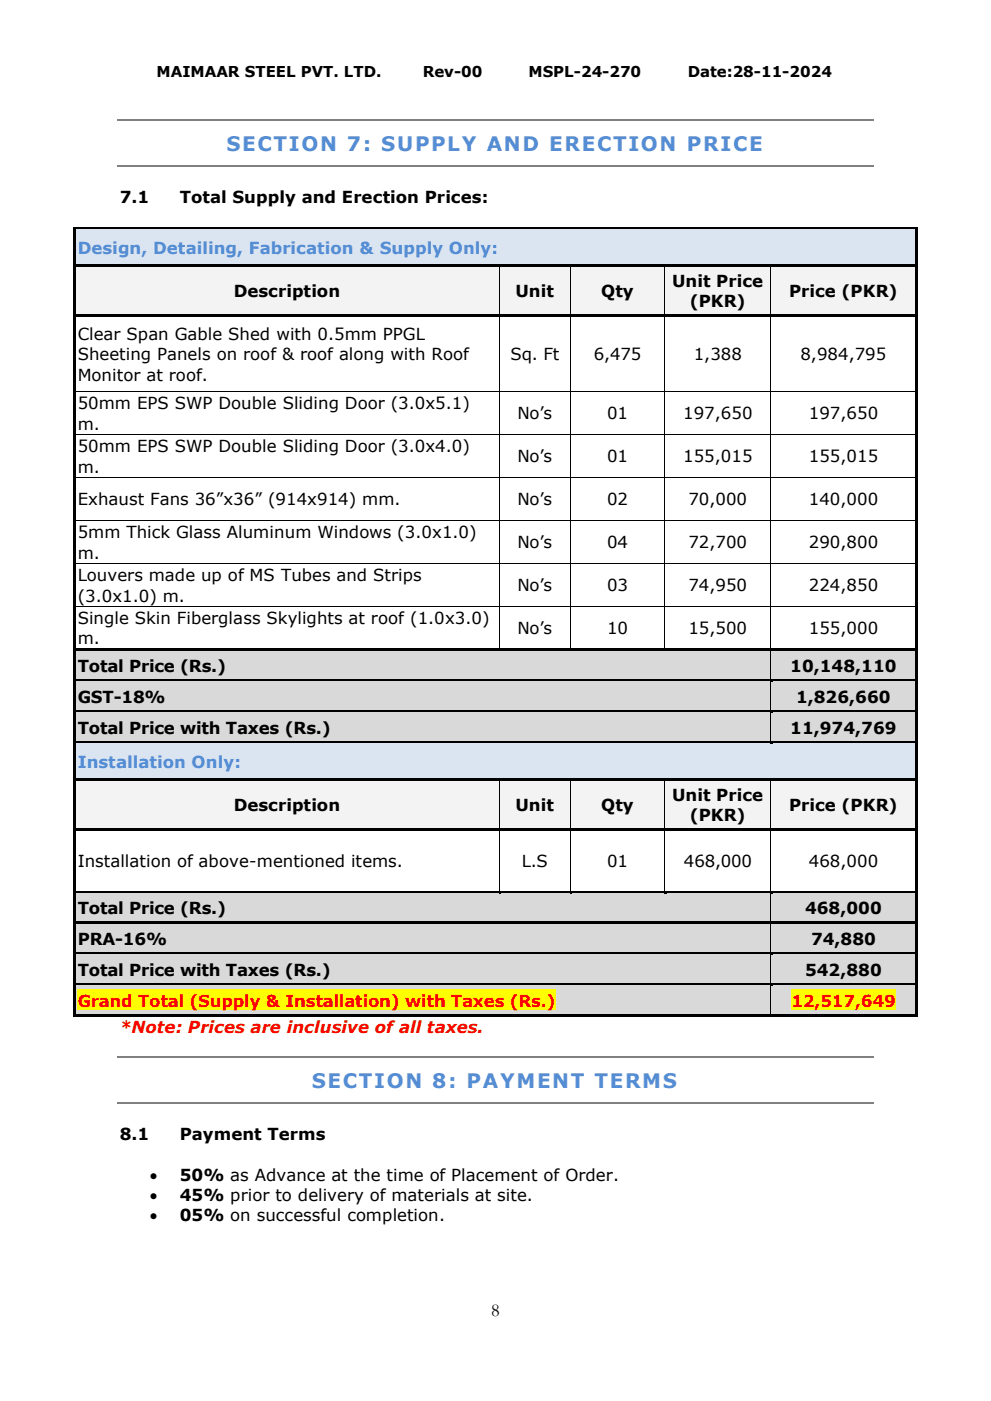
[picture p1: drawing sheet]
<svg xmlns="http://www.w3.org/2000/svg" width="210mm" height="297mm" viewBox="0 0 210 297" stroke-linecap="round" stroke-linejoin="round" font-family="sans-serif">
<defs><g id="words">
<g font-size="4.2" fill="#548dd4">
<text x="48" y="32.1">SECTION 7: SUPPLY AND ERECTION PRICE</text>
<text x="66.1" y="230.6">SECTION 8: PAYMENT TERMS</text>
</g>
<text font-size="3.9" x="104.1" y="278.9">8</text>
<g font-size="3.5">
<text x="25.4" y="43.1">7.1</text>
<text x="38.1" y="43.1">Total Supply and Erection Prices:</text>
<text x="49.5" y="63">Description</text>
<text x="109.3" y="63">Unit</text>
<text x="127.4" y="63">Qty</text>
<text x="142.5" y="60.8">Unit Price</text>
<text x="146.2" y="65.2">(PKR)</text>
<text x="167.3" y="63">Price (PKR)</text>
<text x="16.5" y="72.1">Clear Span Gable Shed with 0.5mm PPGL</text>
<text x="16.5" y="76.4">Sheeting Panels on roof &amp; roof along with Roof</text>
<text x="108.2" y="76.4">Sq. Ft</text>
<text x="125.9" y="76.4">6,475</text>
<text x="147.1" y="76.4">1,388</text>
<text x="169.7" y="76.4">8,984,795</text>
<text x="16.5" y="80.7">Monitor at roof.</text>
<text x="16.5" y="86.7">50mm EPS SWP Double Sliding Door (3.0x5.1)</text>
<text x="109.7" y="88.9">No’s</text>
<text x="128.7" y="88.9">01</text>
<text x="144.8" y="88.9">197,650</text>
<text x="171.4" y="88.9">197,650</text>
<text x="16.5" y="91.1">m.</text>
<text x="16.5" y="95.9">50mm EPS SWP Double Sliding Door (3.0x4.0)</text>
<text x="16.5" y="100.2">m.</text>
<text x="109.7" y="98">No’s</text>
<text x="128.7" y="98">01</text>
<text x="144.8" y="98">155,015</text>
<text x="171.4" y="98">155,015</text>
<text x="16.5" y="107.1">Exhaust Fans 36”x36” (914x914) mm.</text>
<text x="109.7" y="107.1">No’s</text>
<text x="128.7" y="107.1">02</text>
<text x="145.9" y="107.1">70,000</text>
<text x="171.4" y="107.1">140,000</text>
<text x="16.5" y="114.1">5mm Thick Glass Aluminum Windows (3.0x1.0)</text>
<text x="16.5" y="118.4">m.</text>
<text x="109.7" y="116.2">No’s</text>
<text x="128.7" y="116.2">04</text>
<text x="145.9" y="116.2">72,700</text>
<text x="171.4" y="116.2">290,800</text>
<text x="16.5" y="123.2">Louvers made up of MS Tubes and Strips</text>
<text x="109.7" y="125.3">No’s</text>
<text x="128.7" y="125.3">03</text>
<text x="145.9" y="125.3">74,950</text>
<text x="171.4" y="125.3">224,850</text>
<text x="16.5" y="127.5">(3.0x1.0) m.</text>
<text x="16.5" y="132.3">Single Skin Fiberglass Skylights at roof (1.0x3.0)</text>
<text x="16.5" y="136.6">m.</text>
<text x="109.7" y="134.4">No’s</text>
<text x="128.7" y="134.4">10</text>
<text x="145.9" y="134.4">15,500</text>
<text x="171.4" y="134.4">155,000</text>
<text x="16.5" y="142.4">Total Price (Rs.)</text>
<text x="167.5" y="142.4">10,148,110</text>
<text x="16.5" y="148.9">GST-18%</text>
<text x="168.7" y="148.9">1,826,660</text>
<text x="16.5" y="155.5">Total Price with Taxes (Rs.)</text>
<text x="167.5" y="155.5">11,974,769</text>
<text x="49.5" y="171.9">Description</text>
<text x="109.3" y="171.9">Unit</text>
<text x="127.4" y="171.9">Qty</text>
<text x="142.5" y="169.8">Unit Price</text>
<text x="167.3" y="171.9">Price (PKR)</text>
<text x="146.2" y="174.1">(PKR)</text>
<text x="16.5" y="183.8">Installation of above-mentioned items.</text>
<text x="110.6" y="183.8">L.S</text>
<text x="128.7" y="183.8">01</text>
<text x="145" y="183.8">468,000</text>
<text x="171.4" y="183.8">468,000</text>
<text x="16.5" y="193.8">Total Price (Rs.)</text>
<text x="170.6" y="193.8">468,000</text>
<text x="16.5" y="200.3">PRA-16%</text>
<text x="171.9" y="200.3">74,880</text>
<text x="16.5" y="206.8">Total Price with Taxes (Rs.)</text>
<text x="170.6" y="206.8">542,880</text>
<text x="25.4" y="241.7">8.1</text>
<text x="38.1" y="241.7">Payment Terms</text>
<text x="31.8" y="250.3">•</text>
<text x="38.1" y="250.3">50% as Advance at the time of Placement of Order.</text>
<text x="31.8" y="254.5">•</text>
<text x="38.1" y="254.5">45% prior to delivery of materials at site.</text>
<text x="31.8" y="258.9">•</text>
<text x="38.1" y="258.9">05% on successful completion.</text>
</g>
<g font-size="3.5" fill="#548dd4">
<text x="16.5" y="53.8">Design, Detailing, Fabrication &amp; Supply Only:</text>
<text x="16.5" y="162.7">Installation Only:</text>
</g>
<g font-size="3.5" fill="#f00">
<text x="16.5" y="213.3">Grand Total (Supply &amp; Installation) with Taxes (Rs.)</text>
<text x="167.8" y="213.3">12,517,649</text>
<text x="25.4" y="219">*Note: Prices are inclusive of all taxes.</text>
</g>
<g font-size="3.2">
<text x="33.2" y="16.3">MAIMAAR STEEL PVT. LTD.</text>
<text x="89.6" y="16.3">Rev-00</text>
<text x="112" y="16.3">MSPL-24-270</text>
<text x="145.8" y="16.3">Date:28-11-2024</text>
</g>
</g></defs>
<path d="M24.9 25.5h160.3M24.9 35.2h160.3" fill="none" stroke="#808080" stroke-width=".25"/>
<g fill="#dbe5f1">
<path d="M16.1 48.6h177.9v7.5h-177.9z" fill-rule="evenodd"/>
<path d="M16.5 50.3h177.1v4.2h-177.1z" fill-rule="evenodd"/>
</g>
<g fill="#000">
<path d="M15.6 48.1h.5v.6h-.5z" fill-rule="evenodd"/>
<path d="M15.6 48.1h.5v.5h-.5z" fill-rule="evenodd"/>
<path d="M15.6 48.7h.5v7.4h-.5z" fill-rule="evenodd"/>
<path d="M16.1 48.1h177.9v.5h-177.9z" fill-rule="evenodd"/>
<path d="M194 48.1h.5v.6h-.5z" fill-rule="evenodd"/>
<path d="M194 48.1h.5v.5h-.5z" fill-rule="evenodd"/>
<path d="M194 48.7h.5v7.4h-.5z" fill-rule="evenodd"/>
</g>
<path d="M16.1 48.7h177.9" fill="none" stroke="#dbe5f1" stroke-width=".21"/>
<g fill="#f3f3f3">
<path d="M16.1 56.6h89.8v9.9h-89.8z" fill-rule="evenodd"/>
<path d="M16.5 59.4h88.7v4.3h-88.7z" fill-rule="evenodd"/>
<path d="M105.9 56.6h14.9v9.9h-14.9z" fill-rule="evenodd"/>
<path d="M106.5 59.4h13.8v4.3h-13.8z" fill-rule="evenodd"/>
<path d="M120.9 56.6h20v9.9h-20z" fill-rule="evenodd"/>
<path d="M121.5 59.4h18.8v4.3h-18.8z" fill-rule="evenodd"/>
<path d="M140.9 56.6h22.5v9.9h-22.5z" fill-rule="evenodd"/>
<path d="M141.5 57.3h21.3v4.3h-21.3z" fill-rule="evenodd"/>
<path d="M141.5 61.6h21.3v4.3h-21.3z" fill-rule="evenodd"/>
<path d="M163.4 56.6h30.6v9.9h-30.6z" fill-rule="evenodd"/>
<path d="M164 59.4h29.6v4.3h-29.6z" fill-rule="evenodd"/>
</g>
<g fill="#000">
<path d="M15.6 56.1h.5v.5h-.5z" fill-rule="evenodd"/>
<path d="M16.1 56.1h89.7v.5h-89.7z" fill-rule="evenodd"/>
</g>
<path d="M16.1 56.6h89.7" fill="none" stroke="#f3f3f3" stroke-width=".21"/>
<path d="M105.9 56.6h.4z" fill-rule="evenodd" fill="#f3f3f3"/>
<g fill="#000">
<path d="M105.8 56.1h.5v.5h-.5z" fill-rule="evenodd"/>
<path d="M106.3 56.1h14.5v.5h-14.5z" fill-rule="evenodd"/>
</g>
<path d="M106.3 56.6h14.5" fill="none" stroke="#f3f3f3" stroke-width=".21"/>
<path d="M120.9 56.6h.5z" fill-rule="evenodd" fill="#f3f3f3"/>
<g fill="#000">
<path d="M120.8 56.1h.6v.5h-.6z" fill-rule="evenodd"/>
<path d="M121.4 56.1h19.5v.5h-19.5z" fill-rule="evenodd"/>
</g>
<path d="M121.4 56.6h19.5" fill="none" stroke="#f3f3f3" stroke-width=".21"/>
<path d="M141 56.6h.4z" fill-rule="evenodd" fill="#f3f3f3"/>
<g fill="#000">
<path d="M140.9 56.1h.5v.5h-.5z" fill-rule="evenodd"/>
<path d="M141.4 56.1h22v.5h-22z" fill-rule="evenodd"/>
</g>
<path d="M141.4 56.6h22" fill="none" stroke="#f3f3f3" stroke-width=".21"/>
<path d="M163.4 56.6h.5z" fill-rule="evenodd" fill="#f3f3f3"/>
<g fill="#000">
<path d="M163.4 56.1h.5v.5h-.5z" fill-rule="evenodd"/>
<path d="M163.9 56.1h30.1v.5h-30.1z" fill-rule="evenodd"/>
<path d="M194 56.1h.5v.5h-.5z" fill-rule="evenodd"/>
<path d="M15.6 56.6h.5v9.9h-.5z" fill-rule="evenodd"/>
<path d="M15.6 66.5h.5v.6h-.5z" fill-rule="evenodd"/>
<path d="M16.1 66.5h89.7v.5h-89.7z" fill-rule="evenodd"/>
<path d="M105.8 66.5h.5v.5h-.5z" fill-rule="evenodd"/>
<path d="M106.3 66.5h14.5v.5h-14.5z" fill-rule="evenodd"/>
<path d="M120.8 66.5h.6v.5h-.6z" fill-rule="evenodd"/>
<path d="M121.4 66.5h19.5v.5h-19.5z" fill-rule="evenodd"/>
<path d="M140.9 66.5h.5v.5h-.5z" fill-rule="evenodd"/>
<path d="M141.4 66.5h22v.5h-22z" fill-rule="evenodd"/>
<path d="M163.4 66.5h.5v.5h-.5z" fill-rule="evenodd"/>
<path d="M163.9 66.5h30.1v.5h-30.1z" fill-rule="evenodd"/>
<path d="M194 56.6h.5v9.9h-.5z" fill-rule="evenodd"/>
<path d="M194 66.5h.5v.6h-.5z" fill-rule="evenodd"/>
<path d="M15.6 67.1h.5v15.8h-.5z" fill-rule="evenodd"/>
<path d="M15.6 82.9h.5v.1h-.5z" fill-rule="evenodd"/>
<path d="M15.6 83h.5v9h-.5z" fill-rule="evenodd"/>
<path d="M15.6 92h.5v.1h-.5z" fill-rule="evenodd"/>
<path d="M105.8 82.9h.2v.1h-.2z" fill-rule="evenodd"/>
<path d="M105.8 92h.2v.1h-.2z" fill-rule="evenodd"/>
<path d="M120.8 82.9h.2v.1h-.2z" fill-rule="evenodd"/>
<path d="M120.8 92h.2v.1h-.2z" fill-rule="evenodd"/>
<path d="M140.9 82.9h.1v.1h-.1z" fill-rule="evenodd"/>
<path d="M140.9 92h.1v.1h-.1z" fill-rule="evenodd"/>
<path d="M163.4 82.9h.1v.1h-.1z" fill-rule="evenodd"/>
<path d="M163.4 92h.1v.1h-.1z" fill-rule="evenodd"/>
<path d="M194 67.1h.5v15.8h-.5z" fill-rule="evenodd"/>
<path d="M194 82.9h.5v.1h-.5z" fill-rule="evenodd"/>
<path d="M194 83h.5v9h-.5z" fill-rule="evenodd"/>
<path d="M194 92h.5v.1h-.5z" fill-rule="evenodd"/>
<path d="M15.6 92.1h.5v9h-.5z" fill-rule="evenodd"/>
<path d="M15.6 101.1h.5v.1h-.5z" fill-rule="evenodd"/>
<path d="M15.6 101.2h.5v9h-.5z" fill-rule="evenodd"/>
<path d="M15.6 110.2h.5v.1h-.5z" fill-rule="evenodd"/>
<path d="M15.6 110.3h.5v9h-.5z" fill-rule="evenodd"/>
<path d="M15.6 119.3h.5v.1h-.5z" fill-rule="evenodd"/>
<path d="M105.8 101.1h.2v.1h-.2z" fill-rule="evenodd"/>
<path d="M105.8 110.2h.2v.1h-.2z" fill-rule="evenodd"/>
<path d="M105.8 119.3h.2v.1h-.2z" fill-rule="evenodd"/>
<path d="M120.8 101.1h.2v.1h-.2z" fill-rule="evenodd"/>
<path d="M120.8 110.2h.2v.1h-.2z" fill-rule="evenodd"/>
<path d="M120.8 119.3h.2v.1h-.2z" fill-rule="evenodd"/>
<path d="M140.9 101.1h.1v.1h-.1z" fill-rule="evenodd"/>
<path d="M140.9 110.2h.1v.1h-.1z" fill-rule="evenodd"/>
<path d="M140.9 119.3h.1v.1h-.1z" fill-rule="evenodd"/>
<path d="M163.4 101.1h.1v.1h-.1z" fill-rule="evenodd"/>
<path d="M163.4 110.2h.1v.1h-.1z" fill-rule="evenodd"/>
<path d="M163.4 119.3h.1v.1h-.1z" fill-rule="evenodd"/>
<path d="M194 92.1h.5v9h-.5z" fill-rule="evenodd"/>
<path d="M194 101.1h.5v.1h-.5z" fill-rule="evenodd"/>
<path d="M194 101.2h.5v9h-.5z" fill-rule="evenodd"/>
<path d="M194 110.2h.5v.1h-.5z" fill-rule="evenodd"/>
<path d="M194 110.3h.5v9h-.5z" fill-rule="evenodd"/>
<path d="M194 119.3h.5v.1h-.5z" fill-rule="evenodd"/>
<path d="M15.6 119.4h.5v9h-.5z" fill-rule="evenodd"/>
<path d="M15.6 128.4h.5v.1h-.5z" fill-rule="evenodd"/>
<path d="M15.6 128.5h.5v9h-.5z" fill-rule="evenodd"/>
<path d="M105.8 128.4h.2v.1h-.2z" fill-rule="evenodd"/>
<path d="M120.8 128.4h.2v.1h-.2z" fill-rule="evenodd"/>
<path d="M140.9 128.4h.1v.1h-.1z" fill-rule="evenodd"/>
<path d="M163.4 128.4h.1v.1h-.1z" fill-rule="evenodd"/>
<path d="M194 119.4h.5v9h-.5z" fill-rule="evenodd"/>
<path d="M194 128.4h.5v.1h-.5z" fill-rule="evenodd"/>
<path d="M194 128.5h.5v9h-.5z" fill-rule="evenodd"/>
</g>
<path d="M163.9 56.6h30.1" fill="none" stroke="#f3f3f3" stroke-width=".21"/>
<g fill="none" stroke="#000" stroke-width=".21">
<path d="M105.9 56.6v9.9M120.9 56.6v9.9M140.9 56.6v9.9M163.4 56.6v9.9M105.9 67.1v15.8M120.9 67.1v15.8M140.9 67.1v15.8M163.4 67.1v15.8M16.1 82.9h89.7M16.1 92h89.7M105.9 83v9M105.9 92.1v9"/>
<path d="M106 82.9h14.8M106 92h14.8M120.9 83v9M120.9 92.1v9M121 82.9h19.9M121 92h19.9M140.9 83v9M140.9 92.1v9M141 82.9h22.4M141 92h22.4M163.4 83v9M163.4 92.1v9"/>
<path d="M163.5 82.9h30.5M163.5 92h30.5M16.1 101.2h89.7M16.1 110.3h89.7M16.1 119.4h89.7M105.9 101.2v9M105.9 110.3v9M105.9 119.4v9M106 101.2h14.8M106 110.3h14.8M106 119.4h14.8M120.9 101.2v9"/>
<path d="M120.9 110.3v9M120.9 119.4v9M121 101.2h19.9M121 110.3h19.9M121 119.4h19.9M140.9 101.2v9M140.9 110.3v9M140.9 119.4v9M141 101.2h22.4M141 110.3h22.4M141 119.4h22.4M163.4 101.2v9"/>
<path d="M163.4 110.3v9M163.4 119.4v9M163.5 101.2h30.5M163.5 110.3h30.5M163.5 119.4h30.5M16.1 128.5h89.7M105.9 128.5v9M106 128.5h14.8M120.9 128.5v9M121 128.5h19.9M140.9 128.5v9M141 128.5h22.4"/>
<path d="M163.4 128.5v9M163.5 128.5h30.5"/>
</g>
<g fill="#d9d9d9">
<path d="M16.1 138h147.2v6h-147.2z" fill-rule="evenodd"/>
<path d="M16.5 138.9h146.3v4.2h-146.3z" fill-rule="evenodd"/>
<path d="M163.5 138h30.5v6h-30.5z" fill-rule="evenodd"/>
<path d="M164 138.9h29.6v4.2h-29.6z" fill-rule="evenodd"/>
</g>
<g fill="#000">
<path d="M15.6 137.5h.5v.5h-.5z" fill-rule="evenodd"/>
<path d="M16.1 137.5h89.7v.5h-89.7z" fill-rule="evenodd"/>
</g>
<path d="M16.1 138h89.7" fill="none" stroke="#d9d9d9" stroke-width=".21"/>
<path d="M105.8 138h.5z" fill-rule="evenodd" fill="#d9d9d9"/>
<g fill="#000">
<path d="M105.8 137.5h.5v.5h-.5z" fill-rule="evenodd"/>
<path d="M106.3 137.5h14.5v.5h-14.5z" fill-rule="evenodd"/>
</g>
<path d="M106.3 138h14.5" fill="none" stroke="#d9d9d9" stroke-width=".21"/>
<path d="M120.8 138h.6z" fill-rule="evenodd" fill="#d9d9d9"/>
<g fill="#000">
<path d="M120.8 137.5h.6v.5h-.6z" fill-rule="evenodd"/>
<path d="M121.4 137.5h19.5v.5h-19.5z" fill-rule="evenodd"/>
</g>
<path d="M121.4 138h19.5" fill="none" stroke="#d9d9d9" stroke-width=".21"/>
<path d="M140.9 138h.5z" fill-rule="evenodd" fill="#d9d9d9"/>
<g fill="#000">
<path d="M140.9 137.5h.5v.5h-.5z" fill-rule="evenodd"/>
<path d="M141.4 137.5h21.9v.5h-21.9z" fill-rule="evenodd"/>
</g>
<path d="M141.4 138h21.9" fill="none" stroke="#d9d9d9" stroke-width=".21"/>
<path d="M163.5 138h.3z" fill-rule="evenodd" fill="#d9d9d9"/>
<g fill="#000">
<path d="M163.3 138h.2z" fill-rule="evenodd"/>
<path d="M163.3 137.5h.5v.5h-.5z" fill-rule="evenodd"/>
</g>
<path d="M163.5 138h.5z" fill-rule="evenodd" fill="#d9d9d9"/>
<g fill="#000">
<path d="M163.5 137.5h.5v.5h-.5z" fill-rule="evenodd"/>
<path d="M164 137.5h30v.5h-30z" fill-rule="evenodd"/>
<path d="M194 137.5h.5v.5h-.5z" fill-rule="evenodd"/>
<path d="M15.6 138h.5v6h-.5z" fill-rule="evenodd"/>
<path d="M194 138h.5v6h-.5z" fill-rule="evenodd"/>
</g>
<path d="M164 138h30" fill="none" stroke="#d9d9d9" stroke-width=".21"/>
<path d="M163.4 138v6" fill="none" stroke="#000" stroke-width=".21"/>
<g fill="#d9d9d9">
<path d="M16.1 144.5h147.2v6h-147.2z" fill-rule="evenodd"/>
<path d="M16.5 145.4h146.3v4.3h-146.3z" fill-rule="evenodd"/>
<path d="M163.5 144.5h30.5v6h-30.5z" fill-rule="evenodd"/>
<path d="M164 145.4h29.6v4.3h-29.6z" fill-rule="evenodd"/>
</g>
<g fill="#000">
<path d="M15.6 144h.5v.5h-.5z" fill-rule="evenodd"/>
<path d="M16.1 144h147.2v.5h-147.2z" fill-rule="evenodd"/>
</g>
<path d="M16.1 144.5h147.2" fill="none" stroke="#d9d9d9" stroke-width=".21"/>
<path d="M163.5 144.5h.3z" fill-rule="evenodd" fill="#d9d9d9"/>
<g fill="#000">
<path d="M15.6 144.5h.5v6h-.5z" fill-rule="evenodd"/>
<path d="M163.3 144.5h.2z" fill-rule="evenodd"/>
<path d="M163.3 144h.5v.5h-.5z" fill-rule="evenodd"/>
<path d="M163.8 144h30.2v.5h-30.2z" fill-rule="evenodd"/>
<path d="M194 144h.5v.5h-.5z" fill-rule="evenodd"/>
<path d="M194 144.5h.5v6h-.5z" fill-rule="evenodd"/>
</g>
<path d="M163.8 144.5h30.2" fill="none" stroke="#d9d9d9" stroke-width=".21"/>
<path d="M163.4 144.5v6" fill="none" stroke="#000" stroke-width=".21"/>
<g fill="#d9d9d9">
<path d="M16.1 151.1h147.2v6h-147.2z" fill-rule="evenodd"/>
<path d="M16.5 151.9h146.3v4.3h-146.3z" fill-rule="evenodd"/>
<path d="M163.5 151.1h30.5v6h-30.5z" fill-rule="evenodd"/>
<path d="M164 151.9h29.6v4.3h-29.6z" fill-rule="evenodd"/>
</g>
<g fill="#000">
<path d="M15.6 150.5h.5v.6h-.5z" fill-rule="evenodd"/>
<path d="M16.1 150.5h147.2v.5h-147.2z" fill-rule="evenodd"/>
</g>
<path d="M16.1 151h147.2" fill="none" stroke="#d9d9d9" stroke-width=".21"/>
<path d="M163.5 151l.3 .1z" fill-rule="evenodd" fill="#d9d9d9"/>
<g fill="#000">
<path d="M15.6 151.1h.5v6h-.5z" fill-rule="evenodd"/>
<path d="M163.3 151l.2 .1z" fill-rule="evenodd"/>
<path d="M163.3 150.5h.5v.5h-.5z" fill-rule="evenodd"/>
<path d="M163.8 150.5h30.2v.5h-30.2z" fill-rule="evenodd"/>
<path d="M194 150.5h.5v.6h-.5z" fill-rule="evenodd"/>
<path d="M194 151.1h.5v6h-.5z" fill-rule="evenodd"/>
</g>
<path d="M163.8 151h30.2" fill="none" stroke="#d9d9d9" stroke-width=".21"/>
<path d="M163.4 151.1v6" fill="none" stroke="#000" stroke-width=".21"/>
<g fill="#dbe5f1">
<path d="M16.1 157.6h177.9v7.4h-177.9z" fill-rule="evenodd"/>
<path d="M16.5 159.1h177.1v4.4h-177.1z" fill-rule="evenodd"/>
</g>
<g fill="#000">
<path d="M15.6 157.1h.5v.5h-.5z" fill-rule="evenodd"/>
<path d="M16.1 157.1h147.2v.5h-147.2z" fill-rule="evenodd"/>
</g>
<path d="M16.1 157.6h147.2" fill="none" stroke="#dbe5f1" stroke-width=".21"/>
<path d="M163.3 157.6h.5z" fill-rule="evenodd" fill="#dbe5f1"/>
<g fill="#000">
<path d="M163.3 157.1h.5v.5h-.5z" fill-rule="evenodd"/>
<path d="M163.8 157.1h30.2v.5h-30.2z" fill-rule="evenodd"/>
<path d="M194 157.1h.5v.5h-.5z" fill-rule="evenodd"/>
<path d="M15.6 157.6h.5v7.4h-.5z" fill-rule="evenodd"/>
<path d="M194 157.6h.5v7.4h-.5z" fill-rule="evenodd"/>
</g>
<path d="M163.8 157.6h30.2" fill="none" stroke="#dbe5f1" stroke-width=".21"/>
<g fill="#f3f3f3">
<path d="M16.1 165.6h89.8v9.9h-89.8z" fill-rule="evenodd"/>
<path d="M16.5 168.4h88.7v4.3h-88.7z" fill-rule="evenodd"/>
<path d="M105.9 165.6h14.9v9.9h-14.9z" fill-rule="evenodd"/>
<path d="M106.5 168.4h13.8v4.3h-13.8z" fill-rule="evenodd"/>
<path d="M120.9 165.6h20v9.9h-20z" fill-rule="evenodd"/>
<path d="M121.5 168.4h18.8v4.3h-18.8z" fill-rule="evenodd"/>
<path d="M140.9 165.6h22.5v9.9h-22.5z" fill-rule="evenodd"/>
<path d="M141.5 166.2h21.3v4.3h-21.3z" fill-rule="evenodd"/>
<path d="M141.5 170.5h21.3v4.3h-21.3z" fill-rule="evenodd"/>
<path d="M163.4 165.6h30.6v9.9h-30.6z" fill-rule="evenodd"/>
<path d="M164 168.4h29.6v4.3h-29.6z" fill-rule="evenodd"/>
</g>
<g fill="#000">
<path d="M15.6 165h.5v.6h-.5z" fill-rule="evenodd"/>
<path d="M16.1 165h89.7v.5h-89.7z" fill-rule="evenodd"/>
</g>
<path d="M16.1 165.6h89.7" fill="none" stroke="#f3f3f3" stroke-width=".21"/>
<path d="M105.9 165.5l.4 .1z" fill-rule="evenodd" fill="#f3f3f3"/>
<g fill="#000">
<path d="M105.8 165h.5v.5h-.5z" fill-rule="evenodd"/>
<path d="M106.3 165h14.5v.5h-14.5z" fill-rule="evenodd"/>
</g>
<path d="M106.3 165.6h14.5" fill="none" stroke="#f3f3f3" stroke-width=".21"/>
<path d="M120.9 165.5l.5 .1z" fill-rule="evenodd" fill="#f3f3f3"/>
<g fill="#000">
<path d="M120.8 165h.6v.5h-.6z" fill-rule="evenodd"/>
<path d="M121.4 165h19.5v.5h-19.5z" fill-rule="evenodd"/>
</g>
<path d="M121.4 165.6h19.5" fill="none" stroke="#f3f3f3" stroke-width=".21"/>
<path d="M141 165.5l.4 .1z" fill-rule="evenodd" fill="#f3f3f3"/>
<g fill="#000">
<path d="M140.9 165h.5v.5h-.5z" fill-rule="evenodd"/>
<path d="M141.4 165h22v.5h-22z" fill-rule="evenodd"/>
</g>
<path d="M141.4 165.6h22" fill="none" stroke="#f3f3f3" stroke-width=".21"/>
<path d="M163.4 165.5l.5 .1z" fill-rule="evenodd" fill="#f3f3f3"/>
<g fill="#000">
<path d="M15.6 165.6h.5v9.9h-.5z" fill-rule="evenodd"/>
<path d="M15.6 175.5h.5v.5h-.5z" fill-rule="evenodd"/>
<path d="M16.1 175.5h89.7v.5h-89.7z" fill-rule="evenodd"/>
<path d="M105.8 175.5h.5v.5h-.5z" fill-rule="evenodd"/>
<path d="M106.3 175.5h14.5v.5h-14.5z" fill-rule="evenodd"/>
<path d="M120.8 175.5h.6v.5h-.6z" fill-rule="evenodd"/>
<path d="M121.4 175.5h19.5v.5h-19.5z" fill-rule="evenodd"/>
<path d="M140.9 175.5h.5v.5h-.5z" fill-rule="evenodd"/>
<path d="M141.4 175.5h22v.5h-22z" fill-rule="evenodd"/>
<path d="M163.4 165h.5v.5h-.5z" fill-rule="evenodd"/>
<path d="M163.4 175.5h.5v.5h-.5z" fill-rule="evenodd"/>
<path d="M163.9 165h30.1v.5h-30.1z" fill-rule="evenodd"/>
<path d="M163.9 175.5h30.1v.5h-30.1z" fill-rule="evenodd"/>
<path d="M194 165h.5v.6h-.5z" fill-rule="evenodd"/>
<path d="M194 165.6h.5v9.9h-.5z" fill-rule="evenodd"/>
<path d="M194 175.5h.5v.5h-.5z" fill-rule="evenodd"/>
<path d="M15.6 176h.5v12.8h-.5z" fill-rule="evenodd"/>
<path d="M194 176h.5v12.8h-.5z" fill-rule="evenodd"/>
</g>
<path d="M163.9 165.6h30.1" fill="none" stroke="#f3f3f3" stroke-width=".21"/>
<path d="M105.9 165.6v9.9M105.9 176v12.8M120.9 165.6v9.9M120.9 176v12.8M140.9 165.6v9.9M140.9 176v12.8M163.4 165.6v9.9M163.4 176v12.8" fill="none" stroke="#000" stroke-width=".21"/>
<g fill="#d9d9d9">
<path d="M16.1 189.3h147.2v6.1h-147.2z" fill-rule="evenodd"/>
<path d="M16.5 190.2h146.3v4.3h-146.3z" fill-rule="evenodd"/>
<path d="M163.5 189.3h30.5v6.1h-30.5z" fill-rule="evenodd"/>
<path d="M164 190.2h29.6v4.3h-29.6z" fill-rule="evenodd"/>
</g>
<g fill="#000">
<path d="M15.6 188.8h.5v.6h-.5z" fill-rule="evenodd"/>
<path d="M16.1 188.8h89.7v.5h-89.7z" fill-rule="evenodd"/>
</g>
<path d="M16.1 189.4h89.7" fill="none" stroke="#d9d9d9" stroke-width=".21"/>
<path d="M105.8 189.3l.5 .1z" fill-rule="evenodd" fill="#d9d9d9"/>
<g fill="#000">
<path d="M105.8 188.8h.5v.5h-.5z" fill-rule="evenodd"/>
<path d="M106.3 188.8h14.5v.5h-14.5z" fill-rule="evenodd"/>
</g>
<path d="M106.3 189.4h14.5" fill="none" stroke="#d9d9d9" stroke-width=".21"/>
<path d="M120.8 189.3l.6 .1z" fill-rule="evenodd" fill="#d9d9d9"/>
<g fill="#000">
<path d="M120.8 188.8h.6v.5h-.6z" fill-rule="evenodd"/>
<path d="M121.4 188.8h19.5v.5h-19.5z" fill-rule="evenodd"/>
</g>
<path d="M121.4 189.4h19.5" fill="none" stroke="#d9d9d9" stroke-width=".21"/>
<path d="M140.9 189.3l.5 .1z" fill-rule="evenodd" fill="#d9d9d9"/>
<g fill="#000">
<path d="M140.9 188.8h.5v.5h-.5z" fill-rule="evenodd"/>
<path d="M141.4 188.8h21.9v.5h-21.9z" fill-rule="evenodd"/>
</g>
<path d="M141.4 189.4h21.9" fill="none" stroke="#d9d9d9" stroke-width=".21"/>
<path d="M163.5 189.3l.3 .1z" fill-rule="evenodd" fill="#d9d9d9"/>
<g fill="#000">
<path d="M163.3 189.3l.2 .1z" fill-rule="evenodd"/>
<path d="M163.3 188.8h.5v.5h-.5z" fill-rule="evenodd"/>
</g>
<path d="M163.5 189.3l.5 .1z" fill-rule="evenodd" fill="#d9d9d9"/>
<g fill="#000">
<path d="M15.6 189.4h.5v6h-.5z" fill-rule="evenodd"/>
<path d="M163.5 188.8h.5v.5h-.5z" fill-rule="evenodd"/>
<path d="M164 188.8h30v.5h-30z" fill-rule="evenodd"/>
<path d="M194 188.8h.5v.6h-.5z" fill-rule="evenodd"/>
<path d="M194 189.4h.5v6h-.5z" fill-rule="evenodd"/>
</g>
<path d="M164 189.4h30" fill="none" stroke="#d9d9d9" stroke-width=".21"/>
<path d="M163.4 189.4v6" fill="none" stroke="#000" stroke-width=".21"/>
<g fill="#d9d9d9">
<path d="M16.1 195.9h147.2v6h-147.2z" fill-rule="evenodd"/>
<path d="M16.5 196.7h146.3v4.3h-146.3z" fill-rule="evenodd"/>
<path d="M163.5 195.9h30.5v6h-30.5z" fill-rule="evenodd"/>
<path d="M164 196.7h29.6v4.3h-29.6z" fill-rule="evenodd"/>
</g>
<g fill="#000">
<path d="M15.6 195.4h.5v.5h-.5z" fill-rule="evenodd"/>
<path d="M16.1 195.4h147.2v.5h-147.2z" fill-rule="evenodd"/>
</g>
<path d="M16.1 195.9h147.2" fill="none" stroke="#d9d9d9" stroke-width=".21"/>
<path d="M163.5 195.9h.3z" fill-rule="evenodd" fill="#d9d9d9"/>
<g fill="#000">
<path d="M163.3 195.9h.2z" fill-rule="evenodd"/>
<path d="M163.3 195.4h.5v.5h-.5z" fill-rule="evenodd"/>
<path d="M163.8 195.4h30.2v.5h-30.2z" fill-rule="evenodd"/>
<path d="M194 195.4h.5v.5h-.5z" fill-rule="evenodd"/>
<path d="M15.6 195.9h.5v6h-.5z" fill-rule="evenodd"/>
<path d="M194 195.9h.5v6h-.5z" fill-rule="evenodd"/>
</g>
<path d="M163.8 195.9h30.2" fill="none" stroke="#d9d9d9" stroke-width=".21"/>
<path d="M163.4 195.9v6" fill="none" stroke="#000" stroke-width=".21"/>
<g fill="#d9d9d9">
<path d="M16.1 202.4h147.2v6h-147.2z" fill-rule="evenodd"/>
<path d="M16.5 203.3h146.3v4.2h-146.3z" fill-rule="evenodd"/>
<path d="M163.5 202.4h30.5v6h-30.5z" fill-rule="evenodd"/>
<path d="M164 203.3h29.6v4.2h-29.6z" fill-rule="evenodd"/>
</g>
<g fill="#000">
<path d="M15.6 201.9h.5v.5h-.5z" fill-rule="evenodd"/>
<path d="M16.1 201.9h147.2v.5h-147.2z" fill-rule="evenodd"/>
</g>
<path d="M16.1 202.4h147.2" fill="none" stroke="#d9d9d9" stroke-width=".21"/>
<path d="M163.5 202.4h.3z" fill-rule="evenodd" fill="#d9d9d9"/>
<g fill="#000">
<path d="M15.6 202.4h.5v6h-.5z" fill-rule="evenodd"/>
<path d="M163.3 202.4h.2z" fill-rule="evenodd"/>
<path d="M163.3 201.9h.5v.5h-.5z" fill-rule="evenodd"/>
<path d="M163.8 201.9h30.2v.5h-30.2z" fill-rule="evenodd"/>
<path d="M194 201.9h.5v.5h-.5z" fill-rule="evenodd"/>
<path d="M194 202.4h.5v6h-.5z" fill-rule="evenodd"/>
</g>
<path d="M163.8 202.4h30.2" fill="none" stroke="#d9d9d9" stroke-width=".21"/>
<path d="M163.4 202.4v6" fill="none" stroke="#000" stroke-width=".21"/>
<g fill="#d9d9d9">
<path d="M16.1 208.9h147.2v6.1h-147.2z" fill-rule="evenodd"/>
<path d="M16.5 209.8h146.3v4.3h-146.3z" fill-rule="evenodd"/>
</g>
<path d="M16.5 209.8h101.3v4.3h-101.3z" fill-rule="evenodd" fill="#ff0"/>
<g fill="#d9d9d9">
<path d="M163.5 208.9h30.5v6.1h-30.5z" fill-rule="evenodd"/>
<path d="M164 209.8h29.6v4.3h-29.6z" fill-rule="evenodd"/>
</g>
<path d="M167.8 209.8h22.1v4.3h-22.1z" fill-rule="evenodd" fill="#ff0"/>
<g fill="#000">
<path d="M15.6 208.4h.5v.5h-.5z" fill-rule="evenodd"/>
<path d="M16.1 208.4h147.2v.5h-147.2z" fill-rule="evenodd"/>
</g>
<path d="M16.1 208.9h147.2" fill="none" stroke="#d9d9d9" stroke-width=".21"/>
<path d="M163.5 208.9h.3z" fill-rule="evenodd" fill="#d9d9d9"/>
<g fill="#000">
<path d="M15.6 208.9h.5v6h-.5z" fill-rule="evenodd"/>
<path d="M15.6 214.9h.5v.5h-.5z" fill-rule="evenodd"/>
<path d="M15.6 214.9h.5v.5h-.5z" fill-rule="evenodd"/>
<path d="M16.1 214.9h147.2v.5h-147.2z" fill-rule="evenodd"/>
<path d="M163.3 208.9h.2z" fill-rule="evenodd"/>
<path d="M163.3 208.4h.5v.5h-.5z" fill-rule="evenodd"/>
<path d="M163.3 214.9h.5v.5h-.5z" fill-rule="evenodd"/>
<path d="M163.8 208.4h30.2v.5h-30.2z" fill-rule="evenodd"/>
<path d="M163.8 214.9h30.2v.5h-30.2z" fill-rule="evenodd"/>
<path d="M194 208.4h.5v.5h-.5z" fill-rule="evenodd"/>
<path d="M194 208.9h.5v6h-.5z" fill-rule="evenodd"/>
<path d="M194 214.9h.5v.5h-.5z" fill-rule="evenodd"/>
<path d="M194 214.9h.5v.5h-.5z" fill-rule="evenodd"/>
</g>
<path d="M163.8 208.9h30.2" fill="none" stroke="#d9d9d9" stroke-width=".21"/>
<path d="M163.4 208.9v6" fill="none" stroke="#000" stroke-width=".21"/>
<path d="M24.9 224.1h160.3M24.9 233.8h160.3" fill="none" stroke="#808080" stroke-width=".25"/>
<use href="#words"/>
</svg>
